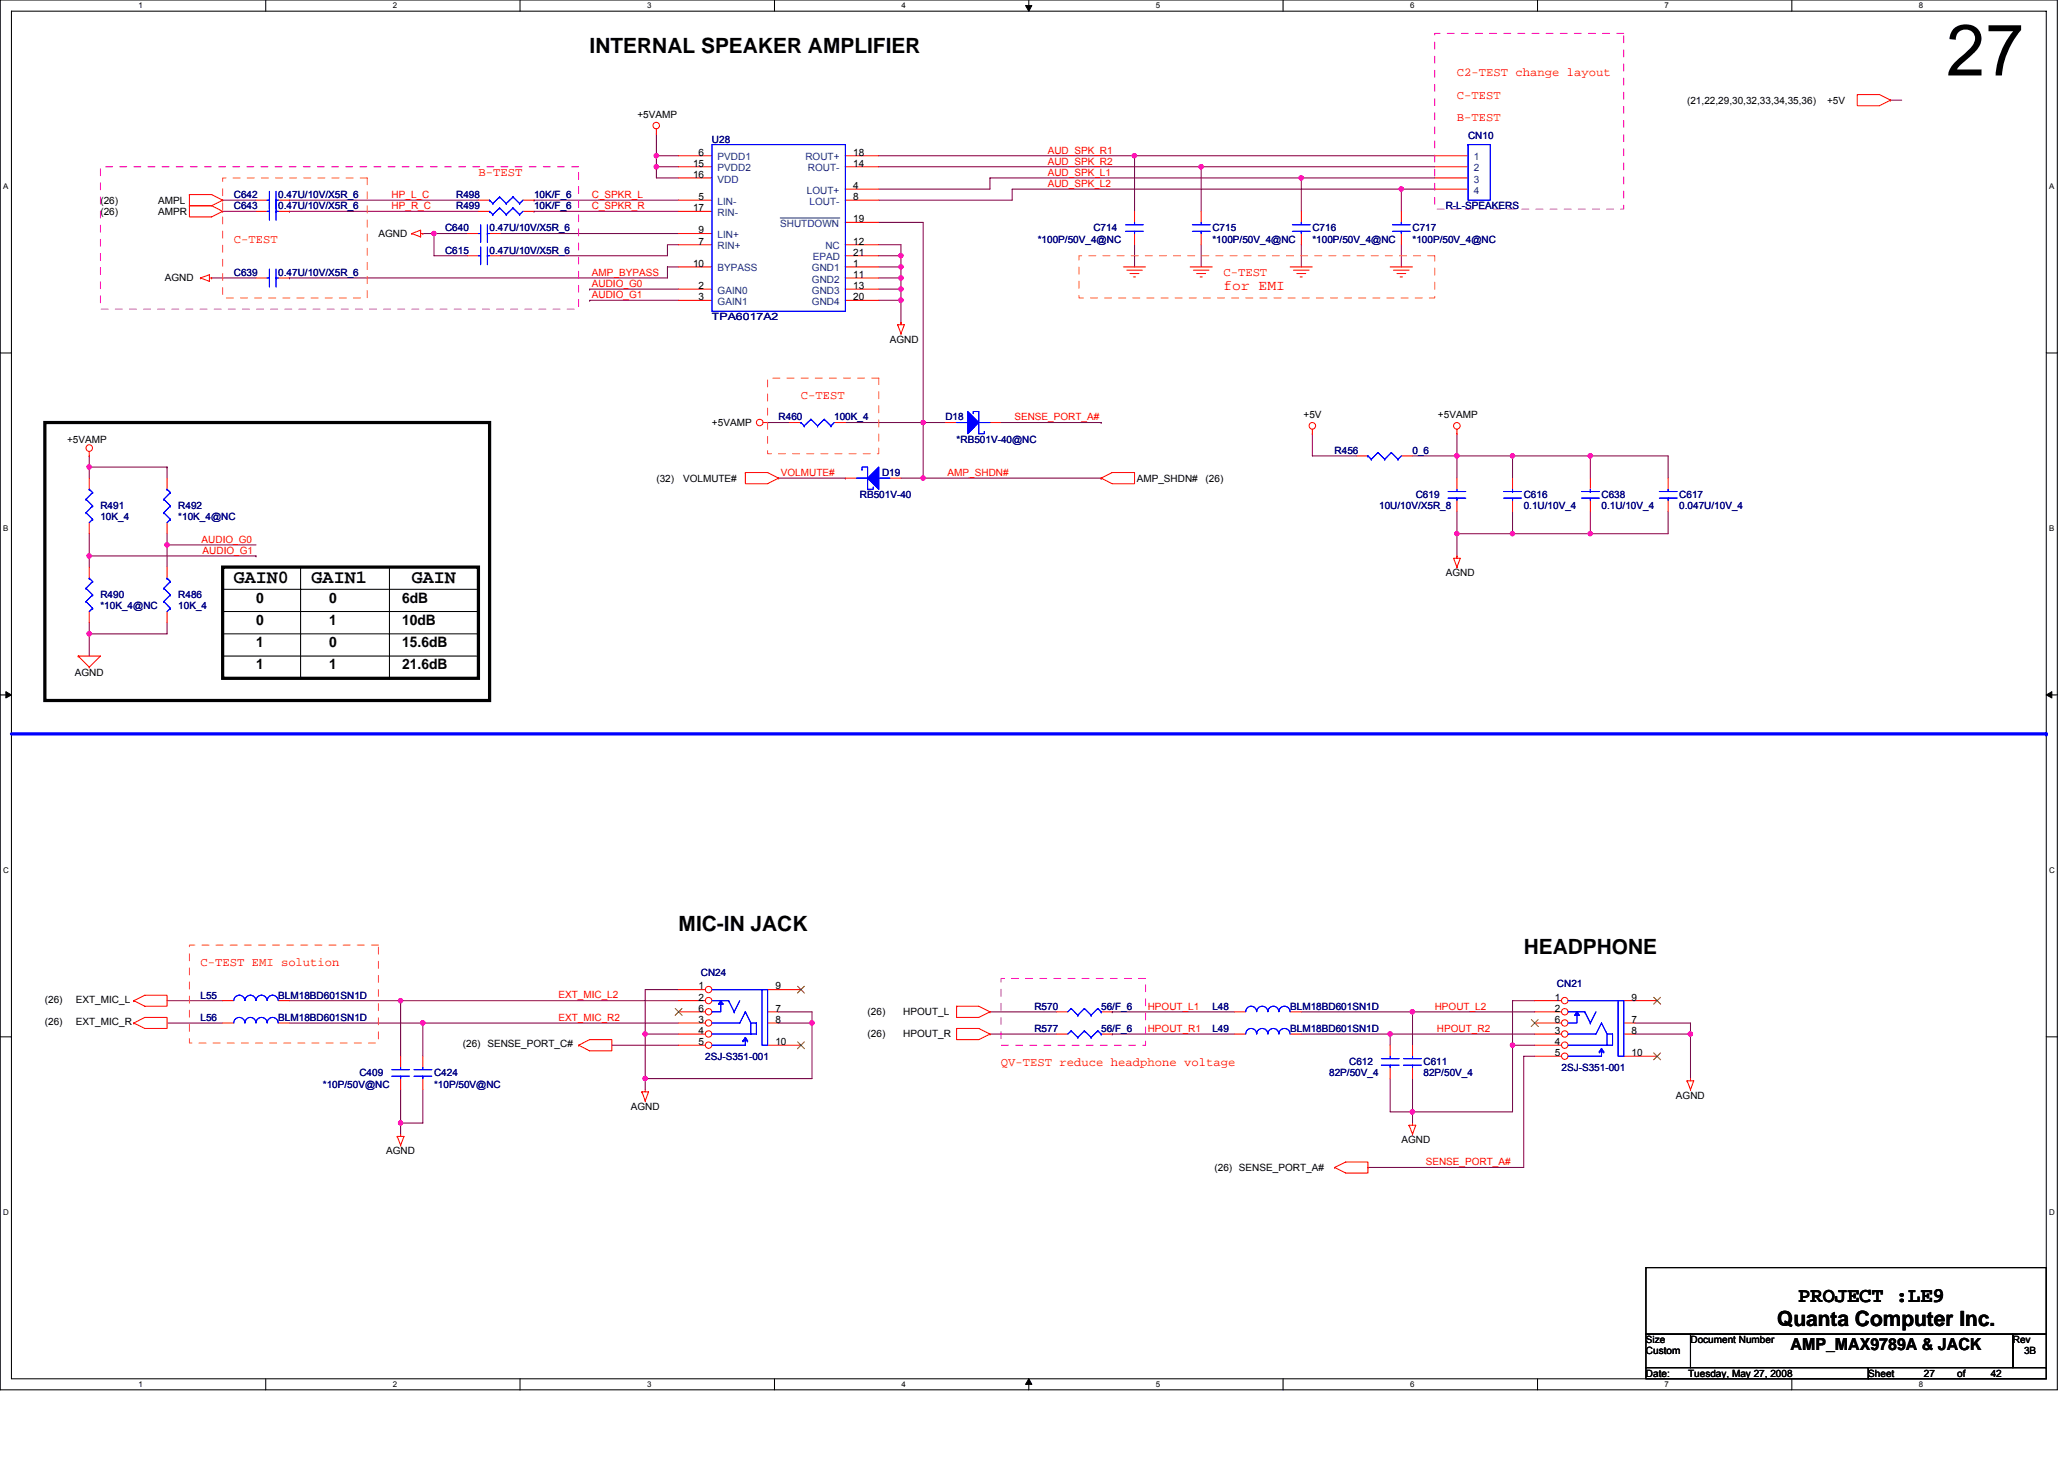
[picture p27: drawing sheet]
<svg xmlns="http://www.w3.org/2000/svg" width="297mm" height="210mm" viewBox="0 0 297 210" stroke-linecap="round" stroke-linejoin="round" font-family="sans-serif">
<defs><g id="words">
<text font-size="10.2" x="280.1" y="10.9">27</text>
<g font-size="3">
<text x="84.9" y="7.6">INTERNAL SPEAKER AMPLIFIER</text>
<text x="97.7" y="134">MIC-IN JACK</text>
<text x="219.3" y="137.2">HEADPHONE</text>
<text x="255.8" y="190.8">Quanta Computer Inc.</text>
<text x="258.8" y="187.4">PROJECT :LE9</text>
</g>
<g font-size="2.7">
<text x="33.7" y="83.9">GAIN0</text>
<text x="44.8" y="83.9">GAIN1</text>
<text x="59.3" y="83.9">GAIN</text>
</g>
<text font-size="2.4" x="257.7" y="194.2">AMP_MAX9789A &amp; JACK</text>
<text font-size="2.1" fill="#f00" x="176.1" y="41.7">for EMI</text>
<g font-size="2.1">
<text x="36.8" y="89.9">0</text>
<text x="36.8" y="86.7">0</text>
<text x="47.4" y="89.9">1</text>
<text x="47.4" y="86.7">0</text>
<text x="57.9" y="89.9">10dB</text>
<text x="57.9" y="86.7">6dB</text>
<text x="36.8" y="93.2">1</text>
<text x="47.4" y="93.2">0</text>
<text x="57.9" y="93.2">15.6dB</text>
<text x="36.8" y="96.4">1</text>
<text x="47.4" y="96.4">1</text>
<text x="57.9" y="96.4">21.6dB</text>
</g>
<g font-size="1.8" fill="#f00">
<text x="209.7" y="11">C2-TEST change layout</text>
<text x="209.7" y="17.4">B-TEST</text>
<text x="209.7" y="14.2">C-TEST</text>
<text x="68.9" y="25.4">B-TEST</text>
<text x="33.7" y="35">C-TEST</text>
<text x="176.1" y="39.8">C-TEST</text>
<text x="115.3" y="57.4">C-TEST</text>
<text x="28.8" y="139">C-TEST EMI solution</text>
<text x="144.1" y="153.4">QV-TEST reduce headphone voltage</text>
</g>
<g font-size="1.4">
<text x="91.7" y="17">+5VAMP</text>
<text x="242.8" y="14.9">(21,22,29,30,32,33,34,35,36)</text>
<text x="263" y="14.9">+5V</text>
<text x="99.7" y="24">15</text>
<text x="100.5" y="22.4">6</text>
<text x="122.8" y="24">14</text>
<text x="122.8" y="22.4">18</text>
<text x="14.5" y="29.3">(26)</text>
<text x="22.8" y="29.3">AMPL</text>
<text x="99.7" y="25.6">16</text>
<text x="100.5" y="28.8">5</text>
<text x="122.8" y="27.2">4</text>
<text x="122.8" y="28.8">8</text>
<text x="14.5" y="30.9">(26)</text>
<text x="22.8" y="30.9">AMPR</text>
<text x="54.5" y="34.1">AGND</text>
<text x="99.7" y="30.4">17</text>
<text x="100.5" y="35.2">7</text>
<text x="100.5" y="33.6">9</text>
<text x="122.8" y="32">19</text>
<text x="122.8" y="35.2">12</text>
<text x="23.7" y="40.5">AGND</text>
<text x="99.7" y="38.4">10</text>
<text x="100.5" y="41.6">2</text>
<text x="122.8" y="36.8">21</text>
<text x="122.8" y="40">11</text>
<text x="122.8" y="38.4">1</text>
<text x="122.8" y="41.6">13</text>
<text x="100.5" y="43.2">3</text>
<text x="122.8" y="43.2">20</text>
<text x="128.1" y="49.3">AGND</text>
<text x="9.6" y="63.7">+5VAMP</text>
<text x="102.5" y="61.3">+5VAMP</text>
<text x="187.6" y="60.2">+5V</text>
<text x="206.9" y="60.2">+5VAMP</text>
<text x="94.5" y="69.3">(32)</text>
<text x="98.3" y="69.3">VOLMUTE#</text>
<text x="163.6" y="69.3">AMP_SHDN#</text>
<text x="173.5" y="69.3">(26)</text>
<text x="208.1" y="82.9">AGND</text>
<text x="10.8" y="97.3">AGND</text>
<text x="100.5" y="142.4">1</text>
<text x="100.5" y="144">2</text>
<text x="111.6" y="142.4">9</text>
<text x="223.7" y="144">1</text>
<text x="234.8" y="144">9</text>
<text x="6.5" y="144.4">(26)</text>
<text x="6.5" y="147.6">(26)</text>
<text x="10.9" y="144.4">EXT_MIC_L</text>
<text x="10.9" y="147.6">EXT_MIC_R</text>
<text x="100.5" y="145.6">6</text>
<text x="100.5" y="147.2">3</text>
<text x="100.5" y="148.8">4</text>
<text x="111.6" y="145.6">7</text>
<text x="111.6" y="147.2">8</text>
<text x="124.9" y="146.1">(26)</text>
<text x="124.9" y="149.3">(26)</text>
<text x="130" y="146.1">HPOUT_L</text>
<text x="130" y="149.3">HPOUT_R</text>
<text x="223.7" y="145.6">2</text>
<text x="223.7" y="147.2">6</text>
<text x="223.7" y="148.8">3</text>
<text x="234.8" y="147.2">7</text>
<text x="234.8" y="148.8">8</text>
<text x="66.6" y="150.7">(26) SENSE_PORT_C#</text>
<text x="100.5" y="150.4">5</text>
<text x="111.6" y="150.4">10</text>
<text x="223.7" y="150.4">4</text>
<text x="223.7" y="152">5</text>
<text x="234.8" y="152">10</text>
<text x="90.8" y="159.7">AGND</text>
<text x="241.2" y="158.1">AGND</text>
<text x="55.6" y="166.1">AGND</text>
<text x="201.7" y="164.5">AGND</text>
<text x="174.8" y="168.5">(26) SENSE_PORT_A#</text>
<text x="236.9" y="194.9">Custom</text>
<text x="236.9" y="193.3">Size</text>
<text x="243.3" y="193.3">Document Number</text>
<text x="289.7" y="193.3">Rev</text>
<text x="291.3" y="194.9">3B</text>
<text x="236.9" y="198.1">Date:</text>
<text x="242.9" y="198.1">Tuesday, May 27, 2008</text>
<text x="268.9" y="198.1">Sheet</text>
<text x="276.9" y="198.1">27</text>
<text x="281.7" y="198.1">of</text>
<text x="286.5" y="198.1">42</text>
</g>
<g font-size="1.4" fill="#000080">
<text x="102.5" y="20.5">U28</text>
<text x="211.3" y="20">CN10</text>
<text x="33.7" y="28.5">C642</text>
<text x="40" y="28.5">0.47U/10V/X5R_6</text>
<text x="65.7" y="28.5">R498</text>
<text x="76.9" y="28.5">10K/F_6</text>
<text x="33.7" y="30.1">C643</text>
<text x="40" y="30.1">0.47U/10V/X5R_6</text>
<text x="64" y="33.3">C640</text>
<text x="65.7" y="30.1">R499</text>
<text x="70.5" y="33.3">0.47U/10V/X5R_6</text>
<text x="76.9" y="30.1">10K/F_6</text>
<text x="149.3" y="34.9">*100P/50V_4@NC</text>
<text x="157.3" y="33.3">C714</text>
<text x="174.5" y="33.3">C715</text>
<text x="174.5" y="34.9">*100P/50V_4@NC</text>
<text x="188.9" y="33.3">C716</text>
<text x="188.9" y="34.9">*100P/50V_4@NC</text>
<text x="203.3" y="33.3">C717</text>
<text x="203.3" y="34.9">*100P/50V_4@NC</text>
<text x="208.1" y="30.1">R-L-SPEAKERS</text>
<text x="33.7" y="39.7">C639</text>
<text x="40" y="39.7">0.47U/10V/X5R_6</text>
<text x="64" y="36.5">C615</text>
<text x="70.5" y="36.5">0.47U/10V/X5R_6</text>
<text x="102.5" y="46.1">TPA6017A2</text>
<text x="112.1" y="60.5">R460</text>
<text x="120.1" y="60.5">100K_4</text>
<text x="136.1" y="60.5">D18</text>
<text x="137.7" y="63.7">*RB501V-40@NC</text>
<text x="192.1" y="65.3">R456</text>
<text x="203.3" y="65.3">0_6</text>
<text x="123.7" y="71.7">RB501V-40</text>
<text x="126.9" y="68.5">D19</text>
<text x="203.7" y="71.7">C619</text>
<text x="219.3" y="71.7">C616</text>
<text x="230.5" y="71.7">C638</text>
<text x="241.7" y="71.7">C617</text>
<text x="14.5" y="73.3">R491</text>
<text x="14.5" y="74.9">10K_4</text>
<text x="25.7" y="73.3">R492</text>
<text x="25.7" y="74.9">*10K_4@NC</text>
<text x="198.5" y="73.3">10U/10V/X5R_8</text>
<text x="219.3" y="73.3">0.1U/10V_4</text>
<text x="230.5" y="73.3">0.1U/10V_4</text>
<text x="241.7" y="73.3">0.047U/10V_4</text>
<text x="14.5" y="86.1">R490</text>
<text x="14.5" y="87.7">*10K_4@NC</text>
<text x="25.7" y="86.1">R486</text>
<text x="25.7" y="87.7">10K_4</text>
<text x="28.8" y="143.7">L55</text>
<text x="40" y="143.7">BLM18BD601SN1D</text>
<text x="100.9" y="140.5">CN24</text>
<text x="224.1" y="142.1">CN21</text>
<text x="28.8" y="146.9">L56</text>
<text x="40" y="146.9">BLM18BD601SN1D</text>
<text x="148.9" y="148.5">R577</text>
<text x="148.9" y="145.3">R570</text>
<text x="158.5" y="148.5">56/F_6</text>
<text x="158.5" y="145.3">56/F_6</text>
<text x="174.5" y="148.5">L49</text>
<text x="174.5" y="145.3">L48</text>
<text x="185.7" y="148.5">BLM18BD601SN1D</text>
<text x="185.7" y="145.3">BLM18BD601SN1D</text>
<text x="51.7" y="154.9">C409</text>
<text x="62.5" y="154.9">C424</text>
<text x="101.5" y="152.5">2SJ-S351-001</text>
<text x="191.3" y="154.9">82P/50V_4</text>
<text x="194.2" y="153.3">C612</text>
<text x="204.9" y="153.3">C611</text>
<text x="204.9" y="154.9">82P/50V_4</text>
<text x="224.7" y="154.1">2SJ-S351-001</text>
<text x="46.5" y="156.5">*10P/50V@NC</text>
<text x="62.5" y="156.5">*10P/50V@NC</text>
</g>
<g font-size="1.4" fill="#004080">
<text x="103.3" y="23.1">PVDD1</text>
<text x="115.9" y="23.1">ROUT+</text>
<text x="212.1" y="23.1">1</text>
<text x="103.3" y="24.7">PVDD2</text>
<text x="103.3" y="26.3">VDD</text>
<text x="103.3" y="29.5">LIN-</text>
<text x="116.1" y="27.9">LOUT+</text>
<text x="116.3" y="24.7">ROUT-</text>
<text x="116.5" y="29.5">LOUT-</text>
<text x="212.1" y="24.7">2</text>
<text x="212.1" y="26.3">3</text>
<text x="212.1" y="27.9">4</text>
<text x="103.3" y="31.1">RIN-</text>
<text x="103.3" y="35.9">RIN+</text>
<text x="103.3" y="34.3">LIN+</text>
<text x="112.3" y="32.7">SHUTDOWN</text>
<text x="118.8" y="35.9">NC</text>
<text x="103.3" y="39.1">BYPASS</text>
<text x="116.9" y="40.7">GND2</text>
<text x="116.9" y="39.1">GND1</text>
<text x="117" y="37.5">EPAD</text>
<text x="103.3" y="42.3">GAIN0</text>
<text x="103.3" y="43.9">GAIN1</text>
<text x="116.9" y="43.9">GND4</text>
<text x="116.9" y="42.3">GND3</text>
</g>
<g font-size="1.4" fill="#f00">
<text x="150.8" y="23.7">AUD_SPK_R2</text>
<text x="150.8" y="22.1">AUD_SPK_R1</text>
<text x="56.4" y="28.5">HP_L_C</text>
<text x="85.2" y="28.5">C_SPKR_L</text>
<text x="150.8" y="25.3">AUD_SPK_L1</text>
<text x="150.8" y="26.9">AUD_SPK_L2</text>
<text x="56.4" y="30.1">HP_R_C</text>
<text x="85.2" y="30.1">C_SPKR_R</text>
<text x="85.2" y="41.3">AUDIO_G0</text>
<text x="85.2" y="39.7">AMP_BYPASS</text>
<text x="85.2" y="42.9">AUDIO_G1</text>
<text x="146" y="60.5">SENSE_PORT_A#</text>
<text x="112.4" y="68.5">VOLMUTE#</text>
<text x="136.4" y="68.5">AMP_SHDN#</text>
<text x="29" y="78.1">AUDIO_G0</text>
<text x="29.2" y="79.7">AUDIO_G1</text>
<text x="80.4" y="143.7">EXT_MIC_L2</text>
<text x="80.4" y="146.9">EXT_MIC_R2</text>
<text x="165.2" y="145.3">HPOUT_L1</text>
<text x="165.2" y="148.5">HPOUT_R1</text>
<text x="206.5" y="145.3">HPOUT_L2</text>
<text x="206.8" y="148.5">HPOUT_R2</text>
<text x="205.2" y="167.7">SENSE_PORT_A#</text>
</g>
<g font-size="1.1">
<text x="19.9" y="1.2">1</text>
<text x="56.5" y="1.2">2</text>
<text x="93.1" y="1.2">3</text>
<text x="129.7" y="1.2">4</text>
<text x="166.3" y="1.2">5</text>
<text x="202.9" y="1.2">6</text>
<text x="239.6" y="1.2">7</text>
<text x="276.2" y="1.2">8</text>
<text x=".4" y="27.2">A</text>
<text x="294.9" y="27.2">A</text>
<text x=".4" y="76.4">B</text>
<text x="294.9" y="76.4">B</text>
<text x=".4" y="125.6">C</text>
<text x="294.9" y="125.6">C</text>
<text x=".4" y="174.8">D</text>
<text x="294.9" y="174.8">D</text>
<text x="19.9" y="199.6">1</text>
<text x="56.5" y="199.6">2</text>
<text x="93.1" y="199.6">3</text>
<text x="129.7" y="199.6">4</text>
<text x="166.3" y="199.6">5</text>
<text x="202.9" y="199.6">6</text>
<text x="239.6" y="199.6">7</text>
<text x="276.2" y="199.6">8</text>
</g>
</g></defs>
<path d="M0 0h296.1v200h-296.1zM1.6 1.6h292.9v196.8h-292.9z" fill="none" stroke="#000" stroke-width=".15"/>
<g fill="#fff">
<path d="M19.9 .2h.6v1.2h-.6z"/>
<path d="M19.9 198.6h.6v1.3h-.6z"/>
</g>
<path d="M38.2 0v1.6M38.2 198.4v1.6" fill="none" stroke="#000" stroke-width=".15"/>
<g fill="#fff">
<path d="M56.5 .2h.6v1.2h-.6z"/>
<path d="M56.5 198.6h.6v1.3h-.6z"/>
</g>
<path d="M74.8 0v1.6M74.8 198.4v1.6" fill="none" stroke="#000" stroke-width=".15"/>
<g fill="#fff">
<path d="M93.1 .2h.6v1.2h-.6z"/>
<path d="M93.1 198.6h.6v1.3h-.6z"/>
</g>
<path d="M111.5 0v1.6M111.5 198.4v1.6" fill="none" stroke="#000" stroke-width=".15"/>
<g fill="#fff">
<path d="M129.7 .2h.7v1.2h-.7z"/>
<path d="M129.7 198.6h.7v1.3h-.7z"/>
</g>
<path d="M148.1 0v1.6M148.1 198.4v1.6" fill="none" stroke="#000" stroke-width=".15"/>
<path d="M147.6 .8h.9l-.4 .8zM148.1 198.4l.4 .8h-.9z" fill="#000" stroke="#000" stroke-width=".14"/>
<g fill="#fff">
<path d="M166.3 .2h.7v1.2h-.7z"/>
<path d="M166.3 198.6h.7v1.3h-.7z"/>
</g>
<path d="M184.7 0v1.6M184.7 198.4v1.6" fill="none" stroke="#000" stroke-width=".15"/>
<g fill="#fff">
<path d="M202.9 .2h.7v1.2h-.7z"/>
<path d="M202.9 198.6h.7v1.3h-.7z"/>
</g>
<path d="M221.3 0v1.6M221.3 198.4v1.6" fill="none" stroke="#000" stroke-width=".15"/>
<g fill="#fff">
<path d="M239.6 .2h.6v1.2h-.6z"/>
<path d="M239.6 198.6h.6v1.3h-.6z"/>
</g>
<path d="M257.9 0v1.6M257.9 198.4v1.6" fill="none" stroke="#000" stroke-width=".15"/>
<g fill="#fff">
<path d="M276.2 .2h.6v1.2h-.6z"/>
<path d="M276.2 198.6h.6v1.3h-.6z"/>
<path d="M.4 26.2h.8v1.3h-.8z"/>
<path d="M294.9 26.2h.7v1.3h-.7z"/>
<path d="M.4 75.4h.8v1.3h-.8z"/>
<path d="M294.9 75.4h.7v1.3h-.7z"/>
</g>
<path d="M0 50.8h1.6M294.5 50.8h1.6" fill="none" stroke="#000" stroke-width=".15"/>
<g fill="#fff">
<path d="M.4 124.6h.8v1.3h-.8z"/>
<path d="M294.9 124.6h.8v1.3h-.8z"/>
</g>
<path d="M0 100h1.6M294.5 100h1.6" fill="none" stroke="#000" stroke-width=".15"/>
<path d="M.8 99.5l.8 .5-.8 .5zM294.5 100l.8-.5v1z" fill="#000" stroke="#000" stroke-width=".14"/>
<g fill="#fff">
<path d="M.4 173.8h.8v1.3h-.8z"/>
<path d="M294.9 173.8h.8v1.3h-.8z"/>
</g>
<g fill="none" stroke="#000" stroke-width=".15">
<path d="M32 94.4h36.9M32 91.2h36.9M32 84.8h36.9M32 88h36.9M43.3 81.6v16M56 97.6h.1M56 81.6v16M68.9 84.8h.1M68.9 88h.1M0 149.2h1.6M294.5 149.2h1.6M236.9 192h6.4v4.8h-6.4z"/>
<path d="M236.9 182.4h57.6v9.6h-57.6zM236.9 196.8h32v1.6h-32zM243.3 192h46.4v4.8h-46.4zM268.9 196.8h25.6v1.6h-25.6zM289.7 192h4.8v4.8h-4.8z"/>
</g>
<g fill="none" stroke="#800040" stroke-width=".15">
<path d="M94.5 19.2v3.2M272.1 14.4h1.6M32 30.4h4.8M32 28.8h4.8M41.7 30.4h.1M41.7 28.8h.1M41.7 28.8h27.2M41.7 30.4h27.2M60.9 33.6h1.6M62.5 33.6h.1M62.5 33.6h4.8M62.5 33.6v3.2h4.8"/>
<path d="M72 33.6h25.7M76.9 28.8h.1M76.9 30.4h.1M76.9 28.8h20.8M76.9 30.4h20.8M94.5 24v1.6h3.2M94.5 24h3.2M94.5 22.4h3.2M94.5 24h.1M94.5 22.4v1.6M97.7 38.4h-1.6v1.6h-54.4M97.7 35.2h-1.6v1.6h-24.1"/>
<path d="M126.5 35.2h3.2v1.6M126.5 38.4h3.2M126.5 32h6.4v36.8M126.5 24h46.4M126.5 22.4h36.8M126.5 36.8h3.2M129.7 36.8v1.6M129.7 38.4h.1M129.7 36.8h.1M129.7 38.4v8M163.3 22.4v8M163.3 22.4h.1"/>
<path d="M163.3 22.4h43.2M163.3 35.2v3.2M172.9 24h.1M172.9 24v6.4M172.9 24h33.6M172.9 35.2v3.2M187.3 25.6v4.8M187.3 25.6h19.2M187.3 25.6h-44.8v1.6h-16M187.3 25.6h.1M187.3 35.2v3.2M201.7 27.2v3.2"/>
<path d="M201.7 27.2h4.8M201.7 27.2h-56v1.6h-19.2M201.7 27.2h.1M201.7 35.2v3.2M30.5 40h6.3M41.7 40h.1M84.9 41.6h.1M84.9 43.2h.1M84.9 41.6h12.8M84.9 43.2h12.8M126.5 43.2h3.2M126.5 41.6h3.2"/>
<path d="M126.5 40h3.2M129.7 43.2h.1M129.7 40h.1M129.7 41.6h.1M12.8 65.6v1.6M12.8 67.2v1.6M12.8 76.8v3.2M12.8 67.2h11.2M24 78.4h.1M24 67.2h.1M24 76.8v1.6M24 67.2v1.6"/>
<path d="M24 78.4h12.8M24 78.4v3.2M110.5 60.8h3.2M112.1 68.8h9.6M121.7 68.8h.1M121.7 60.8h11.2M129.7 68.8h3.2M132.9 60.8h.1M132.9 68.8h.1M132.9 60.8h3.2M132.9 68.8h25.6M144.1 60.8h14.4"/>
<path d="M158.5 68.8h.1M158.5 60.8h.1M188.9 62.4v3.2h6.4M203.3 65.6h25.6M209.7 65.6h.1M209.7 76.8h.1M209.7 62.4v3.2M209.7 65.6v3.2M209.7 76.8v3.2M209.7 73.6v3.2M209.7 76.8h19.2M217.7 73.6v3.2"/>
<path d="M217.7 65.6v3.2M217.7 76.8h.1M217.7 65.6h.1M228.9 65.6v3.2M228.9 73.6v3.2M228.9 65.6h11.2v3.2M228.9 76.8h.1M228.9 65.6h.1M240.1 73.6v3.2h-11.2M12.8 91.2h.1M12.8 80v1.6M12.8 91.2v3.2"/>
<path d="M12.8 89.6v1.6M12.8 80h24M24 89.6v1.6h-11.2M36.8 80h.1M24 147.2h8M24 144h8M41.7 147.2h19.2M41.7 144h16M57.7 144h.1M57.7 156.8v4.8M57.7 144v8M57.7 144h40"/>
<path d="M60.9 147.2h.1M60.9 156.8v4.8h-3.2M60.9 147.2h36.8M60.9 147.2v4.8M88.1 150.4h9.6M92.9 155.2v1.6M92.9 148.8h4.8M92.9 155.2h.1M92.9 148.8h.1M92.9 148.8v6.4M97.7 142.4h-4.8v6.4M112.1 145.6h4.8v1.6"/>
<path d="M112.1 147.2h4.8M116.9 147.2h.1M116.9 147.2v8h-24M142.5 145.6h9.6M142.5 148.8h9.6M160.1 145.6h.1M160.1 148.8h.1M160.1 148.8h17.6M160.1 145.6h17.6M187.3 148.8h12.8M187.3 145.6h16M200.1 148.8h.1"/>
<path d="M200.1 155.2v4.8h3.2M200.1 148.8v1.6M200.1 148.8h20.8M203.3 145.6v4.8M203.3 145.6h.1M203.3 155.2v4.8M203.3 145.6h17.6M217.7 150.4h3.2M217.7 150.4h.1M217.7 150.4v9.6h-14.4M220.9 144h-3.2v6.4M220.9 152h-1.6v16h-22.4"/>
<path d="M235.3 147.2h8v1.6M235.3 148.8h8M243.3 148.8h.1M243.3 148.8v6.4M57.7 161.6h.1M57.7 161.6v1.6M196.9 168h.1M203.3 160v1.6M203.3 160h.1"/>
</g>
<g fill="#f0f" stroke="#f0f" stroke-width=".15">
<circle cx="172.8" cy="24" r=".32"/>
<circle cx="163.3" cy="22.4" r=".31"/>
<circle cx="200.1" cy="148.8" r=".31"/>
<circle cx="57.6" cy="144" r=".32"/>
<circle cx="132.8" cy="60.8" r=".31"/>
<circle cx="12.8" cy="91.2" r=".32"/>
<circle cx="116.8" cy="147.2" r=".32"/>
<circle cx="92.8" cy="155.2" r=".32"/>
<circle cx="203.3" cy="160" r=".32"/>
<circle cx="12.8" cy="80" r=".32"/>
<circle cx="12.8" cy="67.2" r=".32"/>
<circle cx="24" cy="78.4" r=".31"/>
<circle cx="129.6" cy="43.2" r=".32"/>
<circle cx="94.5" cy="22.4" r=".31"/>
<circle cx="94.4" cy="24" r=".32"/>
<circle cx="209.7" cy="65.6" r=".31"/>
<circle cx="209.7" cy="76.8" r=".31"/>
<circle cx="228.9" cy="76.8" r=".31"/>
<circle cx="129.7" cy="38.4" r=".31"/>
<circle cx="129.6" cy="40" r=".32"/>
<circle cx="129.7" cy="41.6" r=".31"/>
<circle cx="129.7" cy="36.8" r=".31"/>
<circle cx="217.7" cy="76.8" r=".31"/>
<circle cx="217.7" cy="65.6" r=".31"/>
<circle cx="228.9" cy="65.6" r=".31"/>
<circle cx="187.3" cy="25.6" r=".31"/>
<circle cx="201.7" cy="27.2" r=".32"/>
<circle cx="132.8" cy="68.8" r=".31"/>
<circle cx="217.7" cy="150.4" r=".31"/>
<circle cx="243.3" cy="148.8" r=".31"/>
<circle cx="203.3" cy="145.6" r=".31"/>
<circle cx="92.8" cy="148.8" r=".31"/>
<circle cx="62.4" cy="33.6" r=".31"/>
<circle cx="57.6" cy="161.6" r=".31"/>
<circle cx="60.8" cy="147.2" r=".32"/>
</g>
<path d="M1.6 105.6h292.9M294.5 105.6h.1" fill="none" stroke="#00f" stroke-width=".47"/>
<g fill="none" stroke="#f00" stroke-width=".15">
<path d="M94.5 19.2h.1M94.5 18.6v.6M267.3 13.6h3.2l1.6 .8-1.6 .8h-3.2zM272.1 14.4h.1M27.3 28h3.2l1.5 .8M27.3 28v1.6h3.2M27.3 28h.1M27.3 29.6h3.2M27.3 29.6v1.6h3.2l1.5-.8M27.3 29.6h.1M30.5 29.6l1.5 .8M32 28.8h.1"/>
<path d="M32 30.4h.1M32 28.8l-1.5 .8M36.8 30.4h1.7M40 30.4h1.7M59.3 33.6l1.2-.5v1zM59.3 33.6h.1M60.5 33.6h.4M60.9 33.6h.1M67.3 33.6h1.6M68.9 30.4h1.6M68.9 28.8h1.6M70.5 33.6h1.5"/>
<path d="M75.3 30.4h1.6M75.3 28.8h1.6M161.7 38.4h3.2M162.2 38.9h2.2M162.6 39.4h1.3M163.1 39.9h.3M171.3 38.4h3.2M171.7 38.9h2.3M172.2 39.4h1.3M172.7 39.9h.3M185.7 38.4h3.2M186.2 38.9h2.2"/>
<path d="M186.6 39.4h1.3M187.1 39.9h.3M187.3 30.4v1.6M187.3 33.6v1.6M200.1 38.4h3.2M200.6 38.9h2.2M201 39.4h1.3M201.5 39.9h.3M28.8 40l1.3-.5v1zM28.8 40h.1M30.1 40h.4M30.5 40h.1"/>
<path d="M129.2 46.7h1l-.5 1.3zM129.7 48h.1M129.7 46.4h.1M129.7 46.4v.3M12.8 65.6h.1M12.8 65v.6M12.8 68.8v1.6M12.8 75.2v1.6M107.3 68h3.2l1.6 .8M107.3 68v1.6h3.2l1.6-.8M107.3 68h.1M109.8 60.8h.7"/>
<path d="M110.5 60.8h.1M112.1 68.8h.1M158.5 68.8l1.6-.8h3.2v1.6h-3.2zM158.5 68.8h.1M188.9 62.4h.1M188.9 61.8v.6M209.7 62.4h.1M209.7 61.8v.6M217.7 68.8v1.6M217.7 72v1.6M228.9 68.8v1.6M228.9 72v1.6"/>
<path d="M11.3 94.4h3.2l-1.7 1.6M11.3 94.4h.1M11.3 94.4l1.5 1.6M12.8 96h.1M12.8 81.6v1.6M12.8 88v1.6M209.2 80.3h1l-.5 1.3zM209.7 81.6h.1M209.7 80h.1M209.7 80v.3M19.3 144l1.5-.8h3.2v1.6h-3.2zM19.3 144h.1"/>
<path d="M19.3 147.2l1.5-.8h3.2v1.6h-3.2zM19.3 147.2h.1M32 144h1.7M40 144h1.7M83.3 150.4l1.6-.8h3.2v1.6h-3.2zM83.3 150.4h.1M92.4 157.1h.9l-.4 1.3M92.4 157.1h.1M92.4 157.1l.5 1.3M92.9 156.8v.3M92.9 158.4h.1M137.7 144.8h3.2l1.6 .8"/>
<path d="M137.7 144.8v1.6h3.2l1.6-.8M137.7 144.8h.1M137.7 148h3.2l1.6 .8M137.7 148v1.6h3.2l1.6-.8M137.7 148h.1M142.5 145.6h.1M142.5 148.8h.1M177.7 148.8h1.6M185.7 148.8h1.6M200.1 150.4v1.6M200.1 153.6v1.6M242.8 155.6h1l-.5 1.2"/>
<path d="M242.8 155.6h.1M242.8 155.6l.5 1.2M243.3 155.2v.4M243.3 156.8h.1M57.2 163.6h.9l-.4 1.2M57.2 163.6h.1M57.2 163.6l.5 1.2M57.7 163.2v.4M57.7 164.8h.1M192.1 168l1.6-.8h3.2v1.6h-3.2zM192.1 168h.1M202.8 161.9h.9l-.4 1.3"/>
<path d="M202.8 161.9h.1M202.8 161.9l.5 1.3M203.3 161.6v.3M203.3 163.2h.1"/>
<circle cx="94.4" cy="18.1" r=".47"/>
<circle cx="12.8" cy="64.5" r=".47"/>
<circle cx="109.3" cy="60.8" r=".47"/>
<circle cx="188.9" cy="61.3" r=".47"/>
<circle cx="209.7" cy="61.3" r=".48"/>
</g>
<path d="M6.5 60.8h64v40h-64zM32 81.6h36.9v16h-36.9z" fill="none" stroke="#000" stroke-width=".47"/>
<path d="M206.5 4.8h27.2v25.3h-27.2zM14.5 24h68.8v20.5h-68.8zM144.1 140.8h20.8v9.6h-20.8z" fill="none" stroke="#f0f" stroke-width=".14" stroke-dasharray="1 1 1 1 1 1 1 1"/>
<path d="M32 25.6h20.8v17.3h-20.8zM155.3 36.8h51.2v6.1h-51.2zM110.5 54.4h16v10.9h-16zM27.3 136h27.2v14.1h-27.2z" fill="none" stroke="#ff8000" stroke-width=".14" stroke-dasharray="1 1 1 1 1 1 1 1"/>
<g fill="none" stroke="#00f" stroke-width=".15">
<path d="M38.5 30.4h.3M38.8 29.1v2.6M39.7 29.1v2.6M39.7 30.4h.1M39.7 30.4h.3M68.9 33.6h.3M69.2 32.3v2.6M70.1 32.3v2.6M70.1 33.6h.1M70.1 33.6h.4M70.5 30.4h.1M70.5 28.8h.1"/>
<path d="M70.5 30.4l.4 .5M70.5 28.8l.4 .5M70.9 30.9h.1M70.9 29.3h.1M71.9 29.9h.1M71.9 28.3h.1M71.9 29.9l1 1M71.9 29.9l-1 1M71.9 28.3l1 1M71.9 28.3l-1 1M72.9 30.9h.1M72.9 29.3h.1"/>
<path d="M73.8 29.9h.1M73.8 28.3h.1M73.8 29.9l1 1M73.8 29.9l-.9 1M73.8 28.3l1 1M73.8 28.3l-.9 1M74.8 30.9h.1M74.8 29.3h.1M75.3 30.4l-.5 .5M75.3 28.8l-.5 .5M186 33.3h2.5M186 32.3h2.5"/>
<path d="M187.3 32v.3M187.3 33.3h.1M187.3 33.3v.3M12.4 73.8h.1M12.4 71.9h.1M12.4 73.8l.9 .9M12.4 71.9l.9 .9M12.8 70.4h.1M12.8 70.4l.5 .5M13.3 74.7h.1M13.3 72.8h.1M13.3 70.9h.1"/>
<path d="M13.3 74.7l-.5 .5M13.3 72.8l-.9 1M13.3 70.9l-.9 1M216.4 70.7h2.5M216.4 71.7h2.5M217.7 71.7v.3M217.7 70.7h.1M217.7 70.4v.3M227.6 70.7h2.6M227.6 71.7h2.6M228.9 71.7v.3M228.9 70.7h.1"/>
<path d="M228.9 70.4v.3M12.4 86.6h.1M12.4 84.7h.1M12.4 86.6l.9 .9M12.4 84.7l.9 .9M12.8 83.2h.1M12.8 83.2l.5 .5M13.3 87.5h.1M13.3 85.6h.1M13.3 83.7h.1M13.3 87.5l-.5 .5M13.3 85.6l-.9 1"/>
<path d="M13.3 83.7l-.9 1M33.7 144a.79 .79 0 0 1 .7-.8 .79 .79 0 0 1 .8 .8M35.3 144a.78 .78 0 0 1 .7-.8 .78 .78 0 0 1 .8 .8 .81 .81 0 0 1 .8-.8 .81 .81 0 0 1 .8 .8M38.5 144a.78 .78 0 0 1 .7-.8 .78 .78 0 0 1 .8 .8M179.3 148.8a.78 .78 0 0 1 .8-.8 .78 .78 0 0 1 .7 .8M180.9 148.8a.79 .79 0 0 1 .8-.8 .79 .79 0 0 1 .8 .8M182.5 148.8a.78 .78 0 0 1 .8-.8 .78 .78 0 0 1 .7 .8M184.1 148.8a.79 .79 0 0 1 .8-.8 .79 .79 0 0 1 .7 .8M198.8 153.3h2.6M198.8 152.4h2.6M200.1 152v.4M200.1 153.3h.1"/>
<path d="M200.1 153.3v.3"/>
</g>
<circle cx="225.2" cy="144" r=".46" fill="#fff" stroke="#f00" stroke-width=".15"/>
<path d="M220.9 144h3.8" fill="none" stroke="#f00" stroke-width=".15"/>
<circle cx="225.2" cy="145.6" r=".46" fill="#fff" stroke="#f00" stroke-width=".15"/>
<path d="M220.9 145.6h3.8" fill="none" stroke="#f00" stroke-width=".15"/>
<circle cx="225.2" cy="147.2" r=".46" fill="#fff" stroke="#f00" stroke-width=".15"/>
<path d="M220.9 147.2h3.8" fill="none" stroke="#f00" stroke-width=".15"/>
<path d="M220.4 146.7l1 1M221.4 146.7l-1 1" fill="none" stroke="#804000" stroke-width=".14"/>
<circle cx="225.2" cy="148.8" r=".46" fill="#fff" stroke="#f00" stroke-width=".15"/>
<path d="M220.9 148.8h3.8" fill="none" stroke="#f00" stroke-width=".15"/>
<circle cx="225.2" cy="150.4" r=".46" fill="#fff" stroke="#f00" stroke-width=".15"/>
<path d="M220.9 150.4h3.8" fill="none" stroke="#f00" stroke-width=".15"/>
<circle cx="225.2" cy="152" r=".46" fill="#fff" stroke="#f00" stroke-width=".15"/>
<g fill="none" stroke="#f00" stroke-width=".15">
<path d="M36.8 28.8h1.7M40 28.8h1.7M67.3 36.8h1.6M70.5 36.8h1.5M97.7 24h4.8M97.7 25.6h4.8M97.7 28.8h4.8M97.7 30.4h4.8M97.7 22.4h4.8M97.7 35.2h4.8M97.7 38.4h4.8M97.7 33.6h4.8"/>
<path d="M121.7 24h4.8M121.7 28.8h4.8M121.7 32h4.8M121.7 22.4h4.8M121.7 35.2h4.8M121.7 38.4h4.8M121.7 27.2h4.8M121.7 36.8h4.8M163.3 30.4v1.6M163.3 33.6v1.6M172.9 30.4v1.6M172.9 33.6v1.6"/>
<path d="M201.7 30.4v1.6M201.7 33.6v1.6M206.5 24h4.8M206.5 25.6h4.8M206.5 22.4h4.8M206.5 27.2h4.8M36.8 40h1.7M40 40h1.7M97.7 43.2h4.8M97.7 41.6h4.8M121.7 40h4.8M121.7 43.2h4.8"/>
<path d="M121.7 41.6h4.8M24 68.8v1.6M24 75.2v1.6M113.7 60.8h1.6M120.1 60.8h1.6M136.1 60.8h1.6M142.5 60.8h1.6M195.3 65.6h1.6M201.7 65.6h1.6M240.1 68.8v1.6M240.1 72v1.6M24 81.6v1.6"/>
<path d="M24 88v1.6M32 147.2h1.7M40 147.2h1.7M57.7 152v1.6M57.7 155.2v1.6M60.9 152v1.6M60.9 155.2v1.6M152.1 148.8h1.6M152.1 145.6h1.6M158.5 148.8h1.6M158.5 145.6h1.6M177.7 145.6h1.6"/>
<path d="M185.7 145.6h1.6M203.3 150.4v1.6M203.3 153.6v1.6M220.9 152h3.8M233.7 152h4.8M233.7 144h4.8M233.7 147.2h1.6M233.7 148.8h1.6"/>
</g>
<path d="M238 143.5l1 1M238 151.5l1 1M239 143.5l-1 1M239 151.5l-1 1" fill="none" stroke="#804000" stroke-width=".14"/>
<g fill="none" stroke="#00f" stroke-width=".15">
<path d="M38.5 28.8h.3M38.8 38.7v2.6M38.8 27.5v2.6M39.7 38.7v2.6M39.7 27.5v2.6M39.7 28.8h.1M39.7 28.8h.3M68.9 36.8h.3M69.2 35.5v2.6M70.1 35.5v2.6M70.1 36.8h.1M70.1 36.8h.4"/>
<path d="M102.5 20.8h19.2v24h-19.2zM162 33.3h2.5M162 32.3h2.5M163.3 32v.3M163.3 33.3h.1M163.3 33.3v.3M171.6 33.3h2.6M171.6 32.3h2.6M172.9 32v.3M172.9 33.3h.1M172.9 33.3v.3M200.4 33.3h2.5"/>
<path d="M200.4 32.3h2.5M201.7 32v.3M201.7 33.3h.1M201.7 33.3v.3M211.3 20.8h3.2v8h-3.2zM211.3 20.8h.1M38.5 40h.3M39.7 40h.1M39.7 40h.3M140.1 59.5v-.3h.8v3.2h.8v-.3M23.6 73.8h.1M23.6 71.9h.1"/>
<path d="M23.6 73.8l.9 .9M23.6 71.9l.9 .9M24 70.4h.1M24 70.4l.5 .5M24.5 74.7h.1M24.5 72.8h.1M24.5 70.9h.1M24.5 74.7l-.5 .5M24.5 72.8l-.9 1M24.5 70.9l-.9 1M115.3 60.8h.1M115.3 60.8l.4 .5"/>
<path d="M115.7 61.3h.1M116.7 60.3h.1M116.7 60.3l1 1M116.7 60.3l-1 1M117.7 61.3h.1M118.6 60.3h.1M118.6 60.3l1 1M118.6 60.3l-.9 1M119.6 61.3h.1M120.1 60.8l-.5 .5M137.7 60.8h1.6M140.9 60.8h1.6"/>
<path d="M141.7 62.1h.1M196.9 65.6h.1M196.9 65.6l.5 .5M197.4 66.1h.1M198.3 65.1h.1M198.3 65.1l1 1M198.3 65.1l-.9 1M199.3 66.1h.1M200.2 65.1h.1M200.2 65.1l1 1M200.2 65.1l-.9 1M201.2 66.1h.1"/>
<path d="M201.7 65.6l-.5 .5M238.8 71.7h2.6M238.8 70.7h2.6M240.1 70.4v.3M240.1 71.7h.1M240.1 71.7v.3M23.6 86.6h.1M23.6 84.7h.1M23.6 86.6l.9 .9M23.6 84.7l.9 .9M24 83.2h.1M24 83.2l.5 .5"/>
<path d="M24.5 87.5h.1M24.5 85.6h.1M24.5 83.7h.1M24.5 87.5l-.5 .5M24.5 85.6l-.9 1M24.5 83.7l-.9 1M33.7 147.2a.79 .79 0 0 1 .7-.8 .79 .79 0 0 1 .8 .8M35.3 147.2a.78 .78 0 0 1 .7-.8 .78 .78 0 0 1 .8 .8 .8 .8 0 0 1 .8-.8 .8 .8 0 0 1 .8 .8M38.5 147.2a.78 .78 0 0 1 .7-.8 .78 .78 0 0 1 .8 .8M56.4 154.9h2.5M56.4 153.9h2.5M57.7 153.6v.3"/>
<path d="M57.7 154.9h.1M57.7 154.9v.3M59.6 154.9h2.5M59.6 153.9h2.5M60.9 153.6v.3M60.9 154.9h.1M60.9 154.9v.3M154.2 148.4h.1M154.2 145.1h.1M154.2 148.4l-.5 .4M154.2 148.4l.9 .9M154.2 145.1l-.5 .5"/>
<path d="M154.2 145.1l.9 1M155.1 149.3h.1M155.1 146.1h.1M156.1 148.4h.1M156.1 145.1h.1M156.1 148.4l-1 .9M156.1 148.4l.9 .9M156.1 145.1l-1 1M156.1 145.1l.9 1M157 149.3h.1M157 146.1h.1M158 148.4h.1"/>
<path d="M158 145.1h.1M158 148.4l-1 .9M158 148.4l.5 .4M158 145.1l-1 1M158 145.1l.5 .5M158.5 148.8h.1M158.5 145.6h.1M179.3 145.6a.78 .78 0 0 1 .8-.8 .78 .78 0 0 1 .7 .8M180.9 145.6a.79 .79 0 0 1 .8-.8 .79 .79 0 0 1 .8 .8M182.5 145.6a.78 .78 0 0 1 .8-.8 .78 .78 0 0 1 .7 .8M184.1 145.6a.79 .79 0 0 1 .8-.8 .79 .79 0 0 1 .7 .8M202 153.3h2.6"/>
<path d="M202 152.4h2.6M203.3 152v.4M203.3 153.3h.1M203.3 153.3v.3M225.7 150.4h5.6M225.7 144h8v8h-.8v-8M225.7 145.6h2.4M226.9 145.6v1.6h-1.2M226.9 145.6l.4 .5h-.7zM226.9 145.6h.1M228.1 145.6h.1M228.1 145.6l.8 1.6"/>
<path d="M228.9 147.2h.1M229.7 145.6l-.8 1.6M230.2 151.4h.1M230.2 151.4h.6M230.5 147.2h.1M230.5 147.2l-.8 1.6h-4M230.5 150.9v1.1h-4.8M230.5 150.9h.1M230.5 147.2l.8 1.6M230.5 150.9l.3 .5M230.5 150.9l-.3 .5M230.8 151.4h.1"/>
<path d="M231.3 148.8h.8v1.6h-.8z"/>
</g>
<path d="M112.3 31.4h8.6" fill="none" stroke="#004080" stroke-width=".14"/>
<g fill="#00f" stroke="#00f" stroke-width=".15">
<path d="M139.3 59.2l1.6 1.6-1.6 1.6z" fill-rule="evenodd"/>
<path d="M139.3 59.2l1.6 1.6-1.6 1.6z" fill-rule="evenodd"/>
</g>
<circle cx="102" cy="142.4" r=".46" fill="#fff" stroke="#f00" stroke-width=".15"/>
<path d="M97.7 142.4h3.8" fill="none" stroke="#f00" stroke-width=".15"/>
<circle cx="102" cy="144" r=".46" fill="#fff" stroke="#f00" stroke-width=".15"/>
<path d="M97.7 144h3.8" fill="none" stroke="#f00" stroke-width=".15"/>
<circle cx="102" cy="145.6" r=".46" fill="#fff" stroke="#f00" stroke-width=".15"/>
<path d="M97.7 145.6h3.8" fill="none" stroke="#f00" stroke-width=".15"/>
<path d="M97.2 145.1l1 1M98.1 145.1l-.9 1" fill="none" stroke="#804000" stroke-width=".14"/>
<circle cx="102" cy="147.2" r=".46" fill="#fff" stroke="#f00" stroke-width=".15"/>
<path d="M97.7 147.2h3.8" fill="none" stroke="#f00" stroke-width=".15"/>
<circle cx="102" cy="148.8" r=".46" fill="#fff" stroke="#f00" stroke-width=".15"/>
<path d="M97.7 148.8h3.8" fill="none" stroke="#f00" stroke-width=".15"/>
<circle cx="102" cy="150.4" r=".46" fill="#fff" stroke="#f00" stroke-width=".15"/>
<path d="M121.7 68.8h1.6M128.1 68.8h1.6M209.7 68.8v1.6M209.7 72v1.6M97.7 150.4h3.8M110.5 150.4h4.8M110.5 142.4h4.8M110.5 145.6h1.6M110.5 147.2h1.6" fill="none" stroke="#f00" stroke-width=".15"/>
<path d="M114.8 141.9l1 1M114.8 149.9l1 1M115.8 141.9l-1 1M115.8 149.9l-1 1" fill="none" stroke="#804000" stroke-width=".14"/>
<g fill="none" stroke="#00f" stroke-width=".15">
<path d="M123.3 68.8h1.6M124.1 67.5v-.3h.8v3.2h.8v-.3M124.1 67.5h.1M126.5 68.8h1.6M208.4 71.7h2.5M208.4 70.7h2.5M209.7 70.4v.3M209.7 71.7h.1M209.7 71.7v.3M102.5 148.8h5.6M102.5 142.4h8v8h-.8v-8M102.5 144h2.4"/>
<path d="M103.7 144v1.6h-1.2M103.7 144l.4 .5h-.7zM103.7 144h.1M104.9 144h.1M104.9 144l.8 1.6M105.7 145.6h.1M106.5 144l-.8 1.6M106.9 149.8h.1M106.9 149.8h.7M107.3 145.6h.1M107.3 145.6l-.8 1.6h-4M107.3 149.3v1.1h-4.8"/>
<path d="M107.3 149.3h.1M107.3 145.6l.8 1.6M107.3 149.3l.3 .5M107.3 149.3l-.4 .5M107.6 149.8h.1M108.1 147.2h.8v1.6h-.8z"/>
</g>
<g fill="#00f" stroke="#00f" stroke-width=".15">
<path d="M124.9 68.8l1.6-1.6v3.2z" fill-rule="evenodd"/>
<path d="M124.9 68.8l1.6-1.6v3.2z" fill-rule="evenodd"/>
</g>
<g fill="#f0f" stroke="#f0f" stroke-width=".15">
<circle cx="172.8" cy="24" r=".32"/>
<circle cx="163.3" cy="22.4" r=".31"/>
<circle cx="200.1" cy="148.8" r=".31"/>
<circle cx="57.6" cy="144" r=".32"/>
<circle cx="132.8" cy="60.8" r=".31"/>
<circle cx="12.8" cy="91.2" r=".32"/>
<circle cx="116.8" cy="147.2" r=".32"/>
<circle cx="92.8" cy="155.2" r=".32"/>
<circle cx="203.3" cy="160" r=".32"/>
<circle cx="12.8" cy="80" r=".32"/>
<circle cx="12.8" cy="67.2" r=".32"/>
<circle cx="24" cy="78.4" r=".31"/>
<circle cx="129.6" cy="43.2" r=".32"/>
<circle cx="94.5" cy="22.4" r=".31"/>
<circle cx="94.4" cy="24" r=".32"/>
<circle cx="209.7" cy="65.6" r=".31"/>
<circle cx="209.7" cy="76.8" r=".31"/>
<circle cx="228.9" cy="76.8" r=".31"/>
<circle cx="129.7" cy="38.4" r=".31"/>
<circle cx="129.6" cy="40" r=".32"/>
<circle cx="129.7" cy="41.6" r=".31"/>
<circle cx="129.7" cy="36.8" r=".31"/>
<circle cx="217.7" cy="76.8" r=".31"/>
<circle cx="217.7" cy="65.6" r=".31"/>
<circle cx="228.9" cy="65.6" r=".31"/>
<circle cx="187.3" cy="25.6" r=".31"/>
<circle cx="201.7" cy="27.2" r=".32"/>
<circle cx="132.8" cy="68.8" r=".31"/>
<circle cx="217.7" cy="150.4" r=".31"/>
<circle cx="243.3" cy="148.8" r=".31"/>
<circle cx="203.3" cy="145.6" r=".31"/>
<circle cx="92.8" cy="148.8" r=".31"/>
<circle cx="62.4" cy="33.6" r=".31"/>
<circle cx="57.6" cy="161.6" r=".31"/>
<circle cx="60.8" cy="147.2" r=".32"/>
</g>
<use href="#words"/>
</svg>
